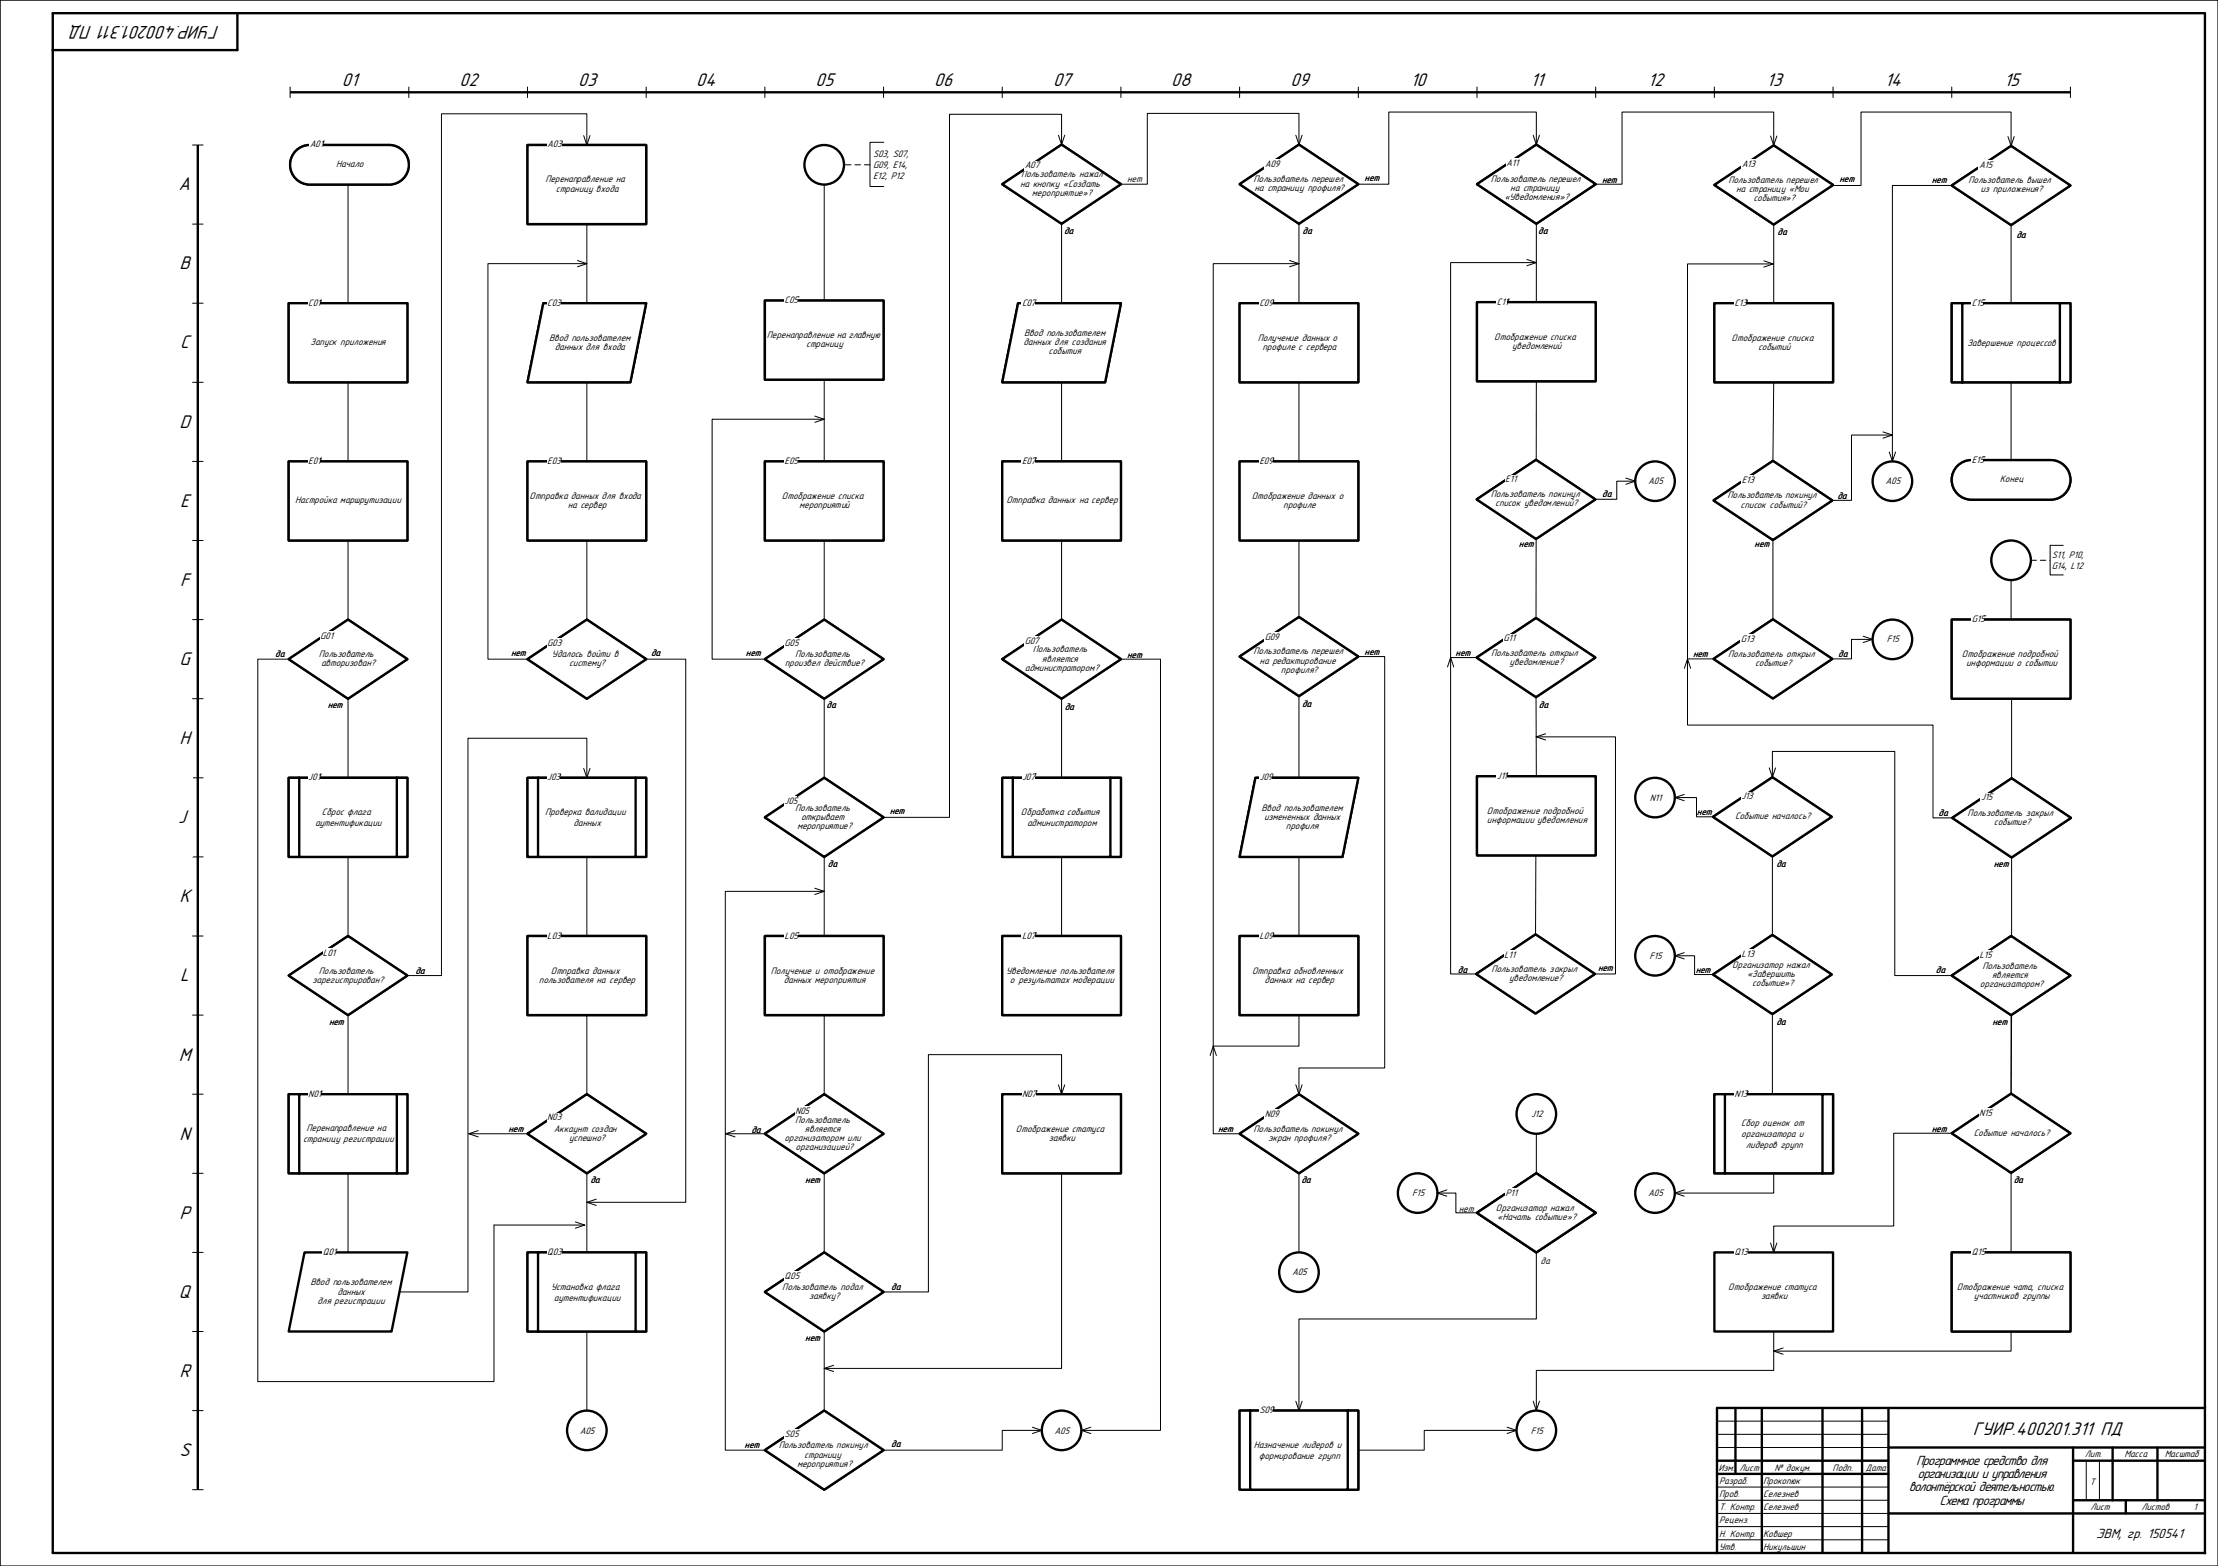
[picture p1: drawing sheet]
<svg xmlns="http://www.w3.org/2000/svg" width="841mm" height="594mm" viewBox="0 0 841 594" stroke-linecap="round" stroke-linejoin="round" font-family="sans-serif">
<defs><g id="words">
<g font-size="7.4">
<text x="83.2" y="9.9" transform="rotate(-180 83.2 9.9)">ГУИР.400201.311 ПД</text>
<text x="129.7" y="32.6">01</text>
<text x="174.2" y="32.6">02</text>
<text x="219.2" y="32.6">03</text>
<text x="264" y="32.6">04</text>
<text x="309.2" y="32.6">05</text>
<text x="354.2" y="32.6">06</text>
<text x="399.3" y="32.6">07</text>
<text x="444" y="32.6">08</text>
<text x="489.3" y="32.6">09</text>
<text x="534.8" y="32.6">10</text>
<text x="580.2" y="32.6">11</text>
<text x="624.8" y="32.6">12</text>
<text x="669.8" y="32.6">13</text>
<text x="714.6" y="32.6">14</text>
<text x="759.8" y="32.6">15</text>
<text x="67.6" y="72.1">A</text>
<text x="68.1" y="102.1">B</text>
<text x="68.3" y="132.2">C</text>
<text x="68.1" y="162.2">D</text>
<text x="68.3" y="192.2">E</text>
<text x="68.3" y="222.2">F</text>
<text x="68.1" y="252.2">G</text>
<text x="68.1" y="282.2">H</text>
<text x="67.6" y="312.2">J</text>
<text x="68.1" y="342.2">K</text>
<text x="68.3" y="372.2">L</text>
<text x="67.9" y="402.2">M</text>
<text x="68.1" y="432.3">N</text>
<text x="68.1" y="462.3">P</text>
<text x="67.9" y="492.3">Q</text>
<text x="68.1" y="522.3">R</text>
<text x="748" y="544.1">ГУИР.400201.311 ПД</text>
<text x="68.1" y="552.3">S</text>
</g>
<g font-size="5.4">
<text x="726.6" y="555.6">Программное средство для</text>
<text x="727" y="560.6">организации и управления</text>
<text x="723.7" y="565.6">волонтёрской деятельностью.</text>
<text x="735.4" y="570.6">Схема программы</text>
<text x="794.8" y="583.2">ЭВМ, гр. 150541</text>
</g>
<g font-size="3.8">
<text x="117.4" y="55.9">А01</text>
<text x="207.5" y="55.9">A03</text>
<text x="331" y="59.6">S03, S07,</text>
<text x="127.4" y="63.4">Начало</text>
<text x="331" y="63.8">G09, E14,</text>
<text x="388.5" y="63.8">A07</text>
<text x="479.5" y="63.3">A09</text>
<text x="571.1" y="62.8">A11</text>
<text x="660.4" y="63.3">A13</text>
<text x="750.3" y="63.7">A15</text>
<text x="206.8" y="69.2">Перенаправление на</text>
<text x="331" y="68">E12, P12</text>
<text x="386.8" y="70.8">на кнопку «Создать</text>
<text x="387.1" y="67.3">Пользователь нажал</text>
<text x="427.4" y="69.1">нет</text>
<text x="475.3" y="69">Пользователь перешел</text>
<text x="517.4" y="68.6">нет</text>
<text x="565.3" y="69">Пользователь перешел</text>
<text x="607.4" y="69.4">нет</text>
<text x="655.3" y="69.3">Пользователь перешел</text>
<text x="697.4" y="69">нет</text>
<text x="732.4" y="69.6">нет</text>
<text x="746.4" y="69.5">Пользователь вышел</text>
<text x="210.7" y="72.7">страницу входа</text>
<text x="391.2" y="74.3">мероприятие»?</text>
<text x="475.7" y="72.5">на страницу профиля?</text>
<text x="570.5" y="76">«Уведомления»?</text>
<text x="572.6" y="72.5">на страницу</text>
<text x="658.2" y="72.8">на страницу «Мои</text>
<text x="664.8" y="76.3">события»?</text>
<text x="750.9" y="73">из приложения?</text>
<text x="403.4" y="88.6">да</text>
<text x="493.9" y="88.6">да</text>
<text x="583.3" y="88.6">да</text>
<text x="674" y="89.1">да</text>
<text x="764.5" y="90.1">да</text>
<text x="116.9" y="115.9">C01</text>
<text x="207.5" y="115.9">С03</text>
<text x="297.5" y="114.9">C05</text>
<text x="387.5" y="115.9">C07</text>
<text x="477.5" y="115.9">С09</text>
<text x="567.6" y="115.5">C11</text>
<text x="657.6" y="115.9">C13</text>
<text x="747.6" y="115.9">C15</text>
<text x="117.8" y="130.9">Запуск приложения</text>
<text x="208.3" y="129.2">Ввод пользователем</text>
<text x="290.8" y="128.2">Перенаправление на главную</text>
<text x="305.6" y="131.7">страницу</text>
<text x="388.1" y="130.9">данных для создания</text>
<text x="388.3" y="127.4">Ввод пользователем</text>
<text x="476.8" y="129.2">Получение данных о</text>
<text x="566.5" y="128.8">Отображение списка</text>
<text x="656.6" y="129.2">Отображение списка</text>
<text x="746" y="131.1">Завершение процессов</text>
<text x="210.3" y="132.7">данных для входа</text>
<text x="397.6" y="134.4">события</text>
<text x="478.6" y="132.7">профиле с сервера</text>
<text x="573.3" y="132.3">уведомлений</text>
<text x="666.6" y="132.7">событий</text>
<text x="116.9" y="175.9">E01</text>
<text x="207.5" y="175.9">E03</text>
<text x="297.5" y="175.9">E05</text>
<text x="387.5" y="175.9">E07</text>
<text x="477.5" y="175.9">E09</text>
<text x="747.6" y="175.4">E15</text>
<text x="570.7" y="182.9">E11</text>
<text x="624.9" y="183.6">A05</text>
<text x="660.4" y="183">E13</text>
<text x="714.9" y="183.6">A05</text>
<text x="758.3" y="182.9">Конец</text>
<text x="112" y="190.9">Настройка маршрутизации</text>
<text x="200.8" y="189.2">Отправка данных для входа</text>
<text x="296.5" y="189.2">Отображение списка</text>
<text x="381.6" y="190.9">Отправка данных на сервер</text>
<text x="474.6" y="189.2">Отображение данных о</text>
<text x="565.2" y="188.6">Пользователь покинул</text>
<text x="607.5" y="188.6">да</text>
<text x="655" y="189">Пользователь покинул</text>
<text x="696.7" y="189.3">да</text>
<text x="215.3" y="192.7">на сервер</text>
<text x="303" y="192.7">мероприятий</text>
<text x="486.5" y="192.7">профиле</text>
<text x="566.9" y="192.1">список уведомлений?</text>
<text x="659.9" y="192.5">список событий?</text>
<text x="575.9" y="207.4">нет</text>
<text x="665.2" y="207.6">нет</text>
<text x="777.9" y="211.5">S11, P10,</text>
<text x="777.9" y="215.7">G14, L12</text>
<text x="747.6" y="236">G15</text>
<text x="121.4" y="242.4">G01</text>
<text x="207.5" y="244.9">G03</text>
<text x="297.5" y="244.9">G05</text>
<text x="388.5" y="244.2">G07</text>
<text x="479.5" y="242.6">G09</text>
<text x="570.1" y="243.2">G11</text>
<text x="660.1" y="243.4">G13</text>
<text x="715.4" y="243.6">F15</text>
<text x="104.4" y="249.1">да</text>
<text x="120.9" y="249.2">Пользователь</text>
<text x="193.8" y="248.6">нет</text>
<text x="209.3" y="249.2">Удалось войти в</text>
<text x="246.9" y="248.6">да</text>
<text x="282.8" y="248.6">нет</text>
<text x="301.5" y="249.2">Пользователь</text>
<text x="391.5" y="247.5">Пользователь</text>
<text x="395.1" y="251">является</text>
<text x="427.4" y="249.5">нет</text>
<text x="475.3" y="248.2">Пользователь перешел</text>
<text x="477.6" y="251.7">на редактирование</text>
<text x="517.4" y="248.3">нет</text>
<text x="551.9" y="248.9">нет</text>
<text x="565.4" y="248.6">Пользователь открыл</text>
<text x="641.9" y="249.1">нет</text>
<text x="655.2" y="249.1">Пользователь открыл</text>
<text x="697" y="249.1">да</text>
<text x="743.8" y="249.2">Отображение подробной</text>
<text x="121.8" y="252.7">авторизован?</text>
<text x="215.7" y="252.7">систему?</text>
<text x="297.6" y="252.7">произвел действие?</text>
<text x="388.6" y="254.5">администратором?</text>
<text x="485.7" y="255.2">профиля?</text>
<text x="572.4" y="252.1">уведомление?</text>
<text x="665.4" y="252.6">событие?</text>
<text x="745.5" y="252.7">информации о событии</text>
<text x="124.2" y="268.7">нет</text>
<text x="313.4" y="268.7">да</text>
<text x="403.7" y="269.1">да</text>
<text x="493.7" y="268.1">да</text>
<text x="583.5" y="268.7">да</text>
<text x="116.9" y="296">J01</text>
<text x="207.5" y="296">J03</text>
<text x="387.5" y="296">J07</text>
<text x="477.5" y="296">J09</text>
<text x="567.6" y="295.4">J11</text>
<text x="297.5" y="304.9">J05</text>
<text x="625.5" y="303.7">N11</text>
<text x="660.3" y="303.2">J13</text>
<text x="751.1" y="303.6">J15</text>
<text x="122.1" y="309.1">Сброс флага</text>
<text x="206.7" y="309.1">Проверка валидации</text>
<text x="301.5" y="307.5">Пользователь</text>
<text x="303.7" y="311">открывает</text>
<text x="337.3" y="308.7">нет</text>
<text x="387.1" y="309.1">Обработка события</text>
<text x="478.3" y="307.5">Ввод пользователем</text>
<text x="479.3" y="311">измененных данных</text>
<text x="563.8" y="308.7">Отображение подробной</text>
<text x="643.4" y="309.2">нет</text>
<text x="657.8" y="310.8">Событие началось?</text>
<text x="735" y="309.4">да</text>
<text x="746" y="309.4">Пользователь закрыл</text>
<text x="119.4" y="313.3">аутентификации</text>
<text x="217.4" y="313.3">данных</text>
<text x="302.2" y="314.5">мероприятие?</text>
<text x="389.4" y="313.3">администратором</text>
<text x="487.6" y="314.5">профиля</text>
<text x="563.8" y="312.2">информации уведомления</text>
<text x="756" y="312.9">событие?</text>
<text x="313.9" y="328.7">да</text>
<text x="673.5" y="328.7">да</text>
<text x="755.9" y="328.7">нет</text>
<text x="207.5" y="356">L03</text>
<text x="297.5" y="356">L05</text>
<text x="387.5" y="356">L07</text>
<text x="477.5" y="356">L09</text>
<text x="122.4" y="362.4">L01</text>
<text x="570.3" y="363.2">L11</text>
<text x="625.4" y="363.7">F15</text>
<text x="660.3" y="362.9">L13</text>
<text x="750.5" y="363.4">L15</text>
<text x="120.9" y="369.3">Пользователь</text>
<text x="157.5" y="369.4">да</text>
<text x="208.8" y="369.3">Отправка данных</text>
<text x="292.3" y="369.3">Получение и отображение</text>
<text x="381.5" y="369.3">Уведомление пользователя</text>
<text x="474.7" y="369.3">Отправка обновленных</text>
<text x="552.7" y="369">да</text>
<text x="565.5" y="368.7">Пользователь закрыл</text>
<text x="605.9" y="368.3">нет</text>
<text x="642.9" y="369.2">нет</text>
<text x="656.7" y="367.1">Организатор нажал</text>
<text x="662.5" y="370.6">«Завершить</text>
<text x="734" y="369.2">да</text>
<text x="751.6" y="367.5">Пользователь</text>
<text x="755.2" y="371">является</text>
<text x="118.5" y="372.8">зарегистрирован?</text>
<text x="204.3" y="372.8">пользователя на сервер</text>
<text x="297.2" y="372.8">данных мероприятия</text>
<text x="382.9" y="372.8">о результатах модерации</text>
<text x="479.5" y="372.8">данных на сервер</text>
<text x="572.2" y="372.2">уведомление?</text>
<text x="664.3" y="374.1">событие»?</text>
<text x="750.7" y="374.5">организатором?</text>
<text x="124.7" y="388.7">нет</text>
<text x="673.5" y="388.7">да</text>
<text x="755.4" y="388.7">нет</text>
<text x="116.9" y="416">N01</text>
<text x="387.5" y="416">N07</text>
<text x="657.6" y="416">N13</text>
<text x="207.5" y="424.9">N03</text>
<text x="301.5" y="422.4">N05</text>
<text x="301.5" y="425.8">Пользователь</text>
<text x="479.5" y="423.7">N09</text>
<text x="580.5" y="423.7">J12</text>
<text x="750.4" y="423.2">N15</text>
<text x="116.2" y="429.1">Перенаправление на</text>
<text x="192.8" y="429.2">нет</text>
<text x="209.9" y="429.3">Аккаунт создан</text>
<text x="284.9" y="429.6">да</text>
<text x="305" y="429.3">является</text>
<text x="385.2" y="429.3">Отображение статуса</text>
<text x="461.9" y="429.5">нет</text>
<text x="475.3" y="429.3">Пользователь покинул</text>
<text x="660.1" y="427">Сбор оценок от</text>
<text x="660.2" y="431.2">организатора и</text>
<text x="732.4" y="429.2">нет</text>
<text x="748.3" y="430.8">Событие началось?</text>
<text x="114.9" y="433.3">страницу регистрации</text>
<text x="215.7" y="432.8">успешно?</text>
<text x="297.5" y="432.8">организатором или</text>
<text x="301.6" y="436.3">организацией?</text>
<text x="397.6" y="432.8">заявки</text>
<text x="480.8" y="432.8">экран профиля?</text>
<text x="661.9" y="435.4">лидеров групп</text>
<text x="223.9" y="448.7">да</text>
<text x="305.3" y="448.7">нет</text>
<text x="493.4" y="448.7">да</text>
<text x="763.5" y="448.7">да</text>
<text x="535.4" y="453.7">F15</text>
<text x="570.8" y="453.5">P11</text>
<text x="624.9" y="453.7">A05</text>
<text x="553.1" y="459.7">нет</text>
<text x="567.2" y="459.3">Организатор нажал</text>
<text x="567.7" y="462.8">«Начать событие»?</text>
<text x="122.4" y="476">Q01</text>
<text x="207.5" y="476">Q03</text>
<text x="584.1" y="479.4">да</text>
<text x="657.6" y="476">Q13</text>
<text x="747.6" y="476">Q15</text>
<text x="297.5" y="485">Q05</text>
<text x="489.9" y="483.7">A05</text>
<text x="117.7" y="487.5">Ввод пользователем</text>
<text x="127.9" y="491">данных</text>
<text x="208.9" y="489.1">Установка флага</text>
<text x="296.6" y="489.3">Пользователь подал</text>
<text x="337.9" y="489.2">да</text>
<text x="655.2" y="489.3">Отображение статуса</text>
<text x="741.9" y="489.3">Отображение чата, списка</text>
<text x="120.4" y="494.6">для регистрации</text>
<text x="210" y="493.3">аутентификации</text>
<text x="306.8" y="492.8">заявку?</text>
<text x="667.7" y="492.8">заявки</text>
<text x="748.3" y="492.8">участников группы</text>
<text x="305.3" y="508.7">нет</text>
<text x="477.5" y="536.1">S09</text>
<text x="219.8" y="543.7">A05</text>
<text x="297.5" y="545">S05</text>
<text x="399.9" y="543.7">A05</text>
<text x="580.4" y="543.7">F15</text>
<text x="282.3" y="549.3">нет</text>
<text x="295.2" y="549.3">Пользователь покинул</text>
<text x="337.9" y="548.7">да</text>
<text x="475.4" y="549.2">Назначение лидеров и</text>
<text x="302.2" y="556.3">мероприятия?</text>
<text x="304.9" y="552.8">страницу</text>
<text x="477.3" y="553.3">формирование групп</text>
<text x="651.6" y="557.8">Изм.</text>
<text x="659.6" y="557.8">Лист</text>
<text x="672.9" y="557.8">№ докум.</text>
<text x="694.8" y="557.8">Подп.</text>
<text x="707.4" y="557.8">Дата</text>
<text x="790.5" y="552.7">Лит.</text>
<text x="805.5" y="552.7">Масса</text>
<text x="820.8" y="552.7">Масштаб</text>
<text x="651.9" y="562.8">Разраб.</text>
<text x="668.5" y="562.8">Прокопюк</text>
<text x="792.4" y="563.1">Т</text>
<text x="651.9" y="567.8">Пров.</text>
<text x="668.5" y="567.8">Селезнев</text>
<text x="651.9" y="572.8">Т. Контр.</text>
<text x="668.5" y="572.8">Селезнев</text>
<text x="792.6" y="572.8">Лист</text>
<text x="811.9" y="572.8">Листов</text>
<text x="831.6" y="572.8">1</text>
<text x="651.9" y="577.8">Реценз.</text>
<text x="651.9" y="582.8">Н. Контр.</text>
<text x="651.9" y="587.8">Утв.</text>
<text x="668.5" y="582.8">Ковшер</text>
<text x="668.5" y="587.8">Никульшин</text>
</g>
</g></defs>
<path d="M0 594v-594h841v594" fill="none" stroke="#000" stroke-width=".38"/>
<g fill="#fff">
<path d="M65 175h10v30h-10z" fill-rule="evenodd"/>
<path d="M65 535h10v30h-10z" fill-rule="evenodd"/>
<path d="M65 415h10v30h-10z" fill-rule="evenodd"/>
<path d="M65 445h10v30h-10z" fill-rule="evenodd"/>
<path d="M65 475h10v30h-10z" fill-rule="evenodd"/>
<path d="M65 505h10v30h-10z" fill-rule="evenodd"/>
<path d="M65 55h9.5v30h-9.5z" fill-rule="evenodd"/>
<path d="M65 85h10v30h-10z" fill-rule="evenodd"/>
<path d="M65 115h10v30h-10z" fill-rule="evenodd"/>
<path d="M65 145h10v30h-10z" fill-rule="evenodd"/>
<path d="M65 265h10v30h-10z" fill-rule="evenodd"/>
<path d="M65 355h10v30h-10z" fill-rule="evenodd"/>
<path d="M65 325h10v30h-10z" fill-rule="evenodd"/>
<path d="M65 385h10v30h-10z" fill-rule="evenodd"/>
<path d="M65 205h10v30h-10z" fill-rule="evenodd"/>
<path d="M65 235h10v30h-10z" fill-rule="evenodd"/>
<path d="M740 26h45v9h-45z" fill-rule="evenodd"/>
<path d="M605 26h45v9h-45z" fill-rule="evenodd"/>
<path d="M650 26h45v9h-45z" fill-rule="evenodd"/>
<path d="M695 26h45v9h-45z" fill-rule="evenodd"/>
<path d="M560 26h45v9h-45z" fill-rule="evenodd"/>
<path d="M515 26h45v9h-45z" fill-rule="evenodd"/>
<path d="M335 26h45v9h-45z" fill-rule="evenodd"/>
<path d="M380 26h45v9h-45z" fill-rule="evenodd"/>
<path d="M425 26h45v9h-45z" fill-rule="evenodd"/>
<path d="M470 26h45v9h-45z" fill-rule="evenodd"/>
<path d="M155 26h45v9h-45z" fill-rule="evenodd"/>
<path d="M200 26h45v9h-45z" fill-rule="evenodd"/>
<path d="M245 26h45v9h-45z" fill-rule="evenodd"/>
<path d="M290 26h45v9h-45z" fill-rule="evenodd"/>
<path d="M110 26h45v9h-45z" fill-rule="evenodd"/>
</g>
<g fill="none" stroke="#000" stroke-width=".9">
<path d="M20 5h816v584h-816zM90 5v14h-70M658 534v25M668 534v55M691 534v55M706 534v55M716 534v55M836 534h-185v55M651 559h65M651 554h65M716 549h120M786 549v40"/>
<path d="M786 554h50M801 549v20M818 549v20M716 574h120M786 569h50M806 569v5"/>
</g>
<g fill="none" stroke="#000" stroke-width=".38">
<path d="M110 33v4M155 33v4M200 33v4M245 33v4M290 33v4M335 33v4M380 33v4M425 33v4M470 33v4M515 33v4M560 33v4M605 33v4"/>
<path d="M650 33v4M695 33v4M740 33v4M785 33v4M73 55h4M132 70v45M73 85h4M222.5 85v30M73 115h4M73 145h4M222.5 145v30M73 175h4"/>
<path d="M132 205v30M222.5 205v30M73 235h4M73 265h4M132 265v30M73 295h4M73 325h4M132 325v30M73 355h4M73 415h4M73 445h4M73 475h4"/>
<path d="M73 505h4M73 535h4M651 539h65M651 544h65M651 549h65M791 554v15M796 554v15M73 565h4M651 564h65M651 569h65M651 574h65M651 579h65"/>
<path d="M0 594v-594h841v594M651 584h65"/>
</g>
<path d="M110 35h675M75 55v510" fill="none" stroke="#000" stroke-width=".9" stroke-linecap="butt"/>
<path d="M109.5 115h45v30h-45z" fill-rule="evenodd" fill="#fff"/>
<path d="M109.5 115h45v30h-45z" fill="none" stroke="#000" stroke-width=".9"/>
<g fill="#fff">
<path d="M116.9 113.2h4.5v3.6h-4.5z" fill-rule="evenodd"/>
<path d="M109.5 115h45v30h-45z" fill-rule="evenodd"/>
</g>
<path d="M109.5 115h45v30h-45z" fill="none" stroke="#000" stroke-width=".9"/>
<g fill="#fff">
<path d="M116.9 113.2h4.5v3.6h-4.5z" fill-rule="evenodd"/>
<path d="M111.8 57.6a7.5 7.5 0 0 1 5.7-2.6h30a7.5 7.5 0 0 1 7.5 7.5 7.5 7.5 0 0 1-7.5 7.5h-30a7.5 7.5 0 0 1-6.8-4.4 7.5 7.5 0 0 1 1.1-8z" fill-rule="evenodd"/>
</g>
<path d="M111.8 57.6a7.5 7.5 0 0 1 5.7-2.6h30a7.5 7.5 0 0 1 7.5 7.5 7.5 7.5 0 0 1-7.5 7.5h-30a7.5 7.5 0 0 1-6.8-4.4 7.5 7.5 0 0 1 1.1-8z" fill="none" stroke="#000" stroke-width=".9"/>
<g fill="#fff">
<path d="M117.4 53.2h5v3.6h-5z" fill-rule="evenodd"/>
<path d="M111.8 57.6a7.5 7.5 0 0 1 5.7-2.6h30a7.5 7.5 0 0 1 7.5 7.5 7.5 7.5 0 0 1-7.5 7.5h-30a7.5 7.5 0 0 1-6.8-4.4 7.5 7.5 0 0 1 1.1-8z" fill-rule="evenodd"/>
</g>
<path d="M111.8 57.6a7.5 7.5 0 0 1 5.7-2.6h30a7.5 7.5 0 0 1 7.5 7.5 7.5 7.5 0 0 1-7.5 7.5h-30a7.5 7.5 0 0 1-6.8-4.4 7.5 7.5 0 0 1 1.1-8z" fill="none" stroke="#000" stroke-width=".9"/>
<g fill="#fff">
<path d="M117.4 53.2h5v3.6h-5z" fill-rule="evenodd"/>
<path d="M109.5 250l22.5-15 22.5 15-22.5 15z" fill-rule="evenodd"/>
</g>
<path d="M109.5 250l22.5-15 22.5 15-22.5 15z" fill="none" stroke="#000" stroke-width=".9"/>
<g fill="#fff">
<path d="M121.4 239.6h4.8v3.6h-4.8z" fill-rule="evenodd"/>
<path d="M109.5 250l22.5-15 22.5 15-22.5 15z" fill-rule="evenodd"/>
</g>
<path d="M109.5 250l22.5-15 22.5 15-22.5 15z" fill="none" stroke="#000" stroke-width=".9"/>
<path d="M121.4 239.6h4.8v3.6h-4.8z" fill-rule="evenodd" fill="#fff"/>
<path d="M132 385v30M132 445v30" fill="none" stroke="#000" stroke-width=".38"/>
<path d="M290 114h45v30h-45z" fill-rule="evenodd" fill="#fff"/>
<path d="M290 114h45v30h-45z" fill="none" stroke="#000" stroke-width=".9"/>
<g fill="#fff">
<path d="M297.4 112.2h5v3.5h-5z" fill-rule="evenodd"/>
<path d="M290 114h45v30h-45z" fill-rule="evenodd"/>
</g>
<path d="M290 114h45v30h-45z" fill="none" stroke="#000" stroke-width=".9"/>
<path d="M297.4 112.2h5v3.5h-5z" fill-rule="evenodd" fill="#fff"/>
<path d="M312.5 144v31" fill="none" stroke="#000" stroke-width=".38"/>
<path d="M200 55h45v30h-45z" fill-rule="evenodd" fill="#fff"/>
<path d="M200 55h45v30h-45z" fill="none" stroke="#000" stroke-width=".9"/>
<g fill="#fff">
<path d="M207.4 53.2h5.5v3.6h-5.5z" fill-rule="evenodd"/>
<path d="M200 55h45v30h-45z" fill-rule="evenodd"/>
</g>
<path d="M200 55h45v30h-45z" fill="none" stroke="#000" stroke-width=".9"/>
<g fill="#fff">
<path d="M207.4 53.2h5.5v3.6h-5.5z" fill-rule="evenodd"/>
<path d="M109.5 295h45v30h-45z" fill-rule="evenodd"/>
</g>
<path d="M109.5 295h45v30h-45zM113.5 295v30M150.5 295v30" fill="none" stroke="#000" stroke-width=".9"/>
<g fill="#fff">
<path d="M116.9 293.2h4.3v3.5h-4.3z" fill-rule="evenodd"/>
<path d="M109.5 295h45v30h-45z" fill-rule="evenodd"/>
</g>
<path d="M109.5 295h45v30h-45zM113.5 295v30M150.5 295v30" fill="none" stroke="#000" stroke-width=".9"/>
<g fill="#fff">
<path d="M116.9 293.2h4.3v3.5h-4.3z" fill-rule="evenodd"/>
<path d="M109.5 370l22.5-15 22.5 15-22.5 15z" fill-rule="evenodd"/>
</g>
<path d="M109.5 370l22.5-15 22.5 15-22.5 15z" fill="none" stroke="#000" stroke-width=".9"/>
<g fill="#fff">
<path d="M122.4 359.6h4.6v3.6h-4.6z" fill-rule="evenodd"/>
<path d="M109.5 370l22.5-15 22.5 15-22.5 15z" fill-rule="evenodd"/>
</g>
<path d="M109.5 370l22.5-15 22.5 15-22.5 15z" fill="none" stroke="#000" stroke-width=".9"/>
<g fill="#fff">
<path d="M122.4 359.6h4.6v3.6h-4.6z" fill-rule="evenodd"/>
<path d="M109.5 415h45v30h-45z" fill-rule="evenodd"/>
</g>
<path d="M109.5 415h45v30h-45zM113.5 415v30M150.5 415v30" fill="none" stroke="#000" stroke-width=".9"/>
<g fill="#fff">
<path d="M116.9 413.2h4.8v3.6h-4.8z" fill-rule="evenodd"/>
<path d="M109.5 415h45v30h-45z" fill-rule="evenodd"/>
</g>
<path d="M109.5 415h45v30h-45zM113.5 415v30M150.5 415v30" fill="none" stroke="#000" stroke-width=".9"/>
<g fill="#fff">
<path d="M116.9 413.2h4.8v3.6h-4.8z" fill-rule="evenodd"/>
<path d="M115.5 475h39l-6 30h-39z" fill-rule="evenodd"/>
</g>
<path d="M115.5 475h39l-6 30h-39z" fill="none" stroke="#000" stroke-width=".9"/>
<path d="M221.3 51.4l1.2 3.6 1.2-3.6M222.5 55v-11.8h-55.1v326.8h-12.9" fill="none" stroke="#000" stroke-width=".38"/>
<path d="M206 115h39l-6 30h-39z" fill-rule="evenodd" fill="#fff"/>
<path d="M206 115h39l-6 30h-39z" fill="none" stroke="#000" stroke-width=".9"/>
<path d="M200 175h45v30h-45z" fill-rule="evenodd" fill="#fff"/>
<path d="M200 175h45v30h-45z" fill="none" stroke="#000" stroke-width=".9"/>
<g fill="#fff">
<path d="M207.4 173.2h5v3.5h-5z" fill-rule="evenodd"/>
<path d="M200 175h45v30h-45z" fill-rule="evenodd"/>
</g>
<path d="M200 175h45v30h-45z" fill="none" stroke="#000" stroke-width=".9"/>
<g fill="#fff">
<path d="M207.4 173.2h5v3.5h-5z" fill-rule="evenodd"/>
<path d="M200 250l22.5-15 22.5 15-22.5 15z" fill-rule="evenodd"/>
</g>
<path d="M200 250l22.5-15 22.5 15-22.5 15z" fill="none" stroke="#000" stroke-width=".9"/>
<g fill="#fff">
<path d="M207.4 242.1h5.3v3.6h-5.3z" fill-rule="evenodd"/>
<path d="M200 250l22.5-15 22.5 15-22.5 15z" fill-rule="evenodd"/>
</g>
<path d="M200 250l22.5-15 22.5 15-22.5 15z" fill="none" stroke="#000" stroke-width=".9"/>
<path d="M207.4 242.1h5.3v3.6h-5.3z" fill-rule="evenodd" fill="#fff"/>
<path d="M218.9 98.8l3.6 1.2-3.6 1.2M222.5 100h-37.5v150h15" fill="none" stroke="#000" stroke-width=".38"/>
<path d="M109.5 175h45v30h-45z" fill-rule="evenodd" fill="#fff"/>
<path d="M109.5 175h45v30h-45z" fill="none" stroke="#000" stroke-width=".9"/>
<g fill="#fff">
<path d="M116.9 173.2h4.5v3.5h-4.5z" fill-rule="evenodd"/>
<path d="M109.5 175h45v30h-45z" fill-rule="evenodd"/>
</g>
<path d="M109.5 175h45v30h-45z" fill="none" stroke="#000" stroke-width=".9"/>
<path d="M116.9 173.2h4.5v3.5h-4.5z" fill-rule="evenodd" fill="#fff"/>
<path d="M132 145v30" fill="none" stroke="#000" stroke-width=".38"/>
<path d="M200 295h45v30h-45z" fill-rule="evenodd" fill="#fff"/>
<path d="M200 295h45v30h-45zM204 295v30M241 295v30" fill="none" stroke="#000" stroke-width=".9"/>
<g fill="#fff">
<path d="M207.4 293.2h4.8v3.5h-4.8z" fill-rule="evenodd"/>
<path d="M200 295h45v30h-45z" fill-rule="evenodd"/>
</g>
<path d="M200 295h45v30h-45zM204 295v30M241 295v30" fill="none" stroke="#000" stroke-width=".9"/>
<g fill="#fff">
<path d="M207.4 293.2h4.8v3.5h-4.8z" fill-rule="evenodd"/>
<path d="M200 355h45v30h-45z" fill-rule="evenodd"/>
</g>
<path d="M200 355h45v30h-45z" fill="none" stroke="#000" stroke-width=".9"/>
<g fill="#fff">
<path d="M207.4 353.2h5v3.6h-5z" fill-rule="evenodd"/>
<path d="M200 355h45v30h-45z" fill-rule="evenodd"/>
</g>
<path d="M200 355h45v30h-45z" fill="none" stroke="#000" stroke-width=".9"/>
<path d="M207.4 353.2h5v3.6h-5z" fill-rule="evenodd" fill="#fff"/>
<path d="M222.5 325v30" fill="none" stroke="#000" stroke-width=".38"/>
<path d="M200 430l22.5-15 22.5 15-22.5 15z" fill-rule="evenodd" fill="#fff"/>
<path d="M200 430l22.5-15 22.5 15-22.5 15z" fill="none" stroke="#000" stroke-width=".9"/>
<g fill="#fff">
<path d="M207.4 422.1h5.3v3.6h-5.3z" fill-rule="evenodd"/>
<path d="M200 430l22.5-15 22.5 15-22.5 15z" fill-rule="evenodd"/>
</g>
<path d="M200 430l22.5-15 22.5 15-22.5 15z" fill="none" stroke="#000" stroke-width=".9"/>
<path d="M207.4 422.1h5.3v3.6h-5.3z" fill-rule="evenodd" fill="#fff"/>
<path d="M222.5 385v30" fill="none" stroke="#000" stroke-width=".38"/>
<path d="M200 475h45v30h-45z" fill-rule="evenodd" fill="#fff"/>
<path d="M200 475h45v30h-45zM204 475v30M241 475v30" fill="none" stroke="#000" stroke-width=".9"/>
<g fill="#fff">
<path d="M207.4 473.2h5.5v3.6h-5.5z" fill-rule="evenodd"/>
<path d="M200 475h45v30h-45z" fill-rule="evenodd"/>
</g>
<path d="M200 475h45v30h-45zM204 475v30M241 475v30" fill="none" stroke="#000" stroke-width=".9"/>
<path d="M207.4 473.2h5.5v3.6h-5.5z" fill-rule="evenodd" fill="#fff"/>
<path d="M109.5 250h-11.8v274h89.6v-59.4h34.4M73 385h4M177.7 430h22.3M181.3 428.8l-3.6 1.2 3.6 1.2M222.5 445v30M218.2 463.4l3.5 1.2-3.5 1.2" fill="none" stroke="#000" stroke-width=".38"/>
<path d="M65 295h8v30h-8z" fill-rule="evenodd" fill="#fff"/>
<path d="M245 250h15v206h-37.5M226.1 454.8l-3.6 1.2 3.6 1.2" fill="none" stroke="#000" stroke-width=".38"/>
<path d="M290 175h45v30h-45z" fill-rule="evenodd" fill="#fff"/>
<path d="M290 175h45v30h-45z" fill="none" stroke="#000" stroke-width=".9"/>
<g fill="#fff">
<path d="M297.4 173.2h5v3.5h-5z" fill-rule="evenodd"/>
<path d="M290 175h45v30h-45z" fill-rule="evenodd"/>
</g>
<path d="M290 175h45v30h-45z" fill="none" stroke="#000" stroke-width=".9"/>
<g fill="#fff">
<path d="M297.4 173.2h5v3.5h-5z" fill-rule="evenodd"/>
<path d="M290 250l22.5-15 22.5 15-22.5 15z" fill-rule="evenodd"/>
</g>
<path d="M290 250l22.5-15 22.5 15-22.5 15z" fill="none" stroke="#000" stroke-width=".9"/>
<g fill="#fff">
<path d="M297.4 242.1h5.3v3.6h-5.3z" fill-rule="evenodd"/>
<path d="M290 250l22.5-15 22.5 15-22.5 15z" fill-rule="evenodd"/>
</g>
<path d="M290 250l22.5-15 22.5 15-22.5 15z" fill="none" stroke="#000" stroke-width=".9"/>
<g fill="#fff">
<path d="M297.4 242.1h5.3v3.6h-5.3z" fill-rule="evenodd"/>
<path d="M290 310l22.5-15 22.5 15-22.5 15z" fill-rule="evenodd"/>
</g>
<path d="M290 310l22.5-15 22.5 15-22.5 15z" fill="none" stroke="#000" stroke-width=".9"/>
<g fill="#fff">
<path d="M297.4 302.1h4.8v3.6h-4.8z" fill-rule="evenodd"/>
<path d="M290 310l22.5-15 22.5 15-22.5 15z" fill-rule="evenodd"/>
</g>
<path d="M290 310l22.5-15 22.5 15-22.5 15z" fill="none" stroke="#000" stroke-width=".9"/>
<path d="M297.4 302.1h4.8v3.6h-4.8z" fill-rule="evenodd" fill="#fff"/>
<path d="M312.5 265v30M312.5 325v30" fill="none" stroke="#000" stroke-width=".38"/>
<path d="M290 355h45v30h-45z" fill-rule="evenodd" fill="#fff"/>
<path d="M290 355h45v30h-45z" fill="none" stroke="#000" stroke-width=".9"/>
<g fill="#fff">
<path d="M297.4 353.2h5v3.6h-5z" fill-rule="evenodd"/>
<path d="M290 355h45v30h-45z" fill-rule="evenodd"/>
</g>
<path d="M290 355h45v30h-45z" fill="none" stroke="#000" stroke-width=".9"/>
<path d="M297.4 353.2h5v3.6h-5z" fill-rule="evenodd" fill="#fff"/>
<path d="M401.3 51.3l1.2 3.6 1.2-3.6M402.5 54.9v-11.6h-42.5v266.7h-25M308.9 157.8l3.6 1.2-3.6 1.2M312.5 159h-42.5v91h20" fill="none" stroke="#000" stroke-width=".38"/>
<path d="M380 69.9l22.5-15 22.5 15-22.5 15z" fill-rule="evenodd" fill="#fff"/>
<path d="M380 69.9l22.5-15 22.5 15-22.5 15z" fill="none" stroke="#000" stroke-width=".9"/>
<g fill="#fff">
<path d="M388.4 61.1h5.5v3.6h-5.5z" fill-rule="evenodd"/>
<path d="M380 69.9l22.5-15 22.5 15-22.5 15z" fill-rule="evenodd"/>
</g>
<path d="M380 69.9l22.5-15 22.5 15-22.5 15z" fill="none" stroke="#000" stroke-width=".9"/>
<g fill="#fff">
<path d="M388.4 61.1h5.5v3.6h-5.5z" fill-rule="evenodd"/>
<path d="M290 430l22.5-15 22.5 15-22.5 15z" fill-rule="evenodd"/>
</g>
<path d="M290 430l22.5-15 22.5 15-22.5 15z" fill="none" stroke="#000" stroke-width=".9"/>
<g fill="#fff">
<path d="M301.4 419.6h5.3v3.6h-5.3z" fill-rule="evenodd"/>
<path d="M290 430l22.5-15 22.5 15-22.5 15z" fill-rule="evenodd"/>
</g>
<path d="M290 430l22.5-15 22.5 15-22.5 15z" fill="none" stroke="#000" stroke-width=".9"/>
<g fill="#fff">
<path d="M301.4 419.6h5.3v3.6h-5.3z" fill-rule="evenodd"/>
<path d="M386 115h39l-6 30h-39z" fill-rule="evenodd"/>
</g>
<path d="M386 115h39l-6 30h-39z" fill="none" stroke="#000" stroke-width=".9"/>
<path d="M402.5 84.9v30.1" fill="none" stroke="#000" stroke-width=".38"/>
<circle cx="312.5" cy="62.5" r="7.5" fill="#fff"/>
<circle cx="312.5" cy="62.5" r="7.5" fill="none" stroke="#000" stroke-width=".9"/>
<path d="M312.5 70v44M222.5 505v30" fill="none" stroke="#000" stroke-width=".38"/>
<circle cx="222.5" cy="542.5" r="7.5" fill="#fff"/>
<circle cx="222.5" cy="542.5" r="7.5" fill="none" stroke="#000" stroke-width=".9"/>
<path d="M380 175h45v30h-45z" fill-rule="evenodd" fill="#fff"/>
<path d="M380 175h45v30h-45z" fill="none" stroke="#000" stroke-width=".9"/>
<g fill="#fff">
<path d="M387.4 173.2h5v3.5h-5z" fill-rule="evenodd"/>
<path d="M380 175h45v30h-45z" fill-rule="evenodd"/>
</g>
<path d="M380 175h45v30h-45z" fill="none" stroke="#000" stroke-width=".9"/>
<g fill="#fff">
<path d="M387.4 173.2h5v3.5h-5z" fill-rule="evenodd"/>
<path d="M380 250l22.5-15 22.5 15-22.5 15z" fill-rule="evenodd"/>
</g>
<path d="M380 250l22.5-15 22.5 15-22.5 15z" fill="none" stroke="#000" stroke-width=".9"/>
<g fill="#fff">
<path d="M388.4 241.4h5.3v3.6h-5.3z" fill-rule="evenodd"/>
<path d="M380 250l22.5-15 22.5 15-22.5 15z" fill-rule="evenodd"/>
</g>
<path d="M380 250l22.5-15 22.5 15-22.5 15z" fill="none" stroke="#000" stroke-width=".9"/>
<path d="M388.4 241.4h5.3v3.6h-5.3z" fill-rule="evenodd" fill="#fff"/>
<path d="M402.5 145v30" fill="none" stroke="#000" stroke-width=".38"/>
<path d="M380 355h45v30h-45z" fill-rule="evenodd" fill="#fff"/>
<path d="M380 355h45v30h-45z" fill="none" stroke="#000" stroke-width=".9"/>
<g fill="#fff">
<path d="M387.4 353.2h5v3.6h-5z" fill-rule="evenodd"/>
<path d="M380 355h45v30h-45z" fill-rule="evenodd"/>
</g>
<path d="M380 355h45v30h-45z" fill="none" stroke="#000" stroke-width=".9"/>
<path d="M387.4 353.2h5v3.6h-5z" fill-rule="evenodd" fill="#fff"/>
<path d="M402.5 205v30M425 250h15v292.5h-30M402.5 265v30M402.5 325v30M413.6 541.3l-3.6 1.2 3.6 1.2" fill="none" stroke="#000" stroke-width=".38"/>
<path d="M470 69.9l22.5-15 22.5 15-22.5 15z" fill-rule="evenodd" fill="#fff"/>
<path d="M470 69.9l22.5-15 22.5 15-22.5 15z" fill="none" stroke="#000" stroke-width=".9"/>
<g fill="#fff">
<path d="M479.4 60.6h5.5v3.6h-5.5z" fill-rule="evenodd"/>
<path d="M470 69.9l22.5-15 22.5 15-22.5 15z" fill-rule="evenodd"/>
</g>
<path d="M470 69.9l22.5-15 22.5 15-22.5 15z" fill="none" stroke="#000" stroke-width=".9"/>
<g fill="#fff">
<path d="M479.4 60.6h5.5v3.6h-5.5z" fill-rule="evenodd"/>
<path d="M470 115h45v30h-45z" fill-rule="evenodd"/>
</g>
<path d="M470 115h45v30h-45z" fill="none" stroke="#000" stroke-width=".9"/>
<g fill="#fff">
<path d="M477.4 113.2h5v3.6h-5z" fill-rule="evenodd"/>
<path d="M470 115h45v30h-45z" fill-rule="evenodd"/>
</g>
<path d="M470 115h45v30h-45z" fill="none" stroke="#000" stroke-width=".9"/>
<g fill="#fff">
<path d="M477.4 113.2h5v3.6h-5z" fill-rule="evenodd"/>
<path d="M380 295h45v30h-45z" fill-rule="evenodd"/>
</g>
<path d="M380 295h45v30h-45zM384 295v30M421 295v30" fill="none" stroke="#000" stroke-width=".9"/>
<g fill="#fff">
<path d="M387.4 293.2h4.8v3.5h-4.8z" fill-rule="evenodd"/>
<path d="M380 295h45v30h-45z" fill-rule="evenodd"/>
</g>
<path d="M380 295h45v30h-45zM384 295v30M421 295v30" fill="none" stroke="#000" stroke-width=".9"/>
<path d="M387.4 293.2h4.8v3.5h-4.8z" fill-rule="evenodd" fill="#fff"/>
<path d="M492.5 84.9v30.1" fill="none" stroke="#000" stroke-width=".38"/>
<path d="M470 175h45v30h-45z" fill-rule="evenodd" fill="#fff"/>
<path d="M470 175h45v30h-45z" fill="none" stroke="#000" stroke-width=".9"/>
<g fill="#fff">
<path d="M477.4 173.2h5v3.5h-5z" fill-rule="evenodd"/>
<path d="M470 175h45v30h-45z" fill-rule="evenodd"/>
</g>
<path d="M470 175h45v30h-45z" fill="none" stroke="#000" stroke-width=".9"/>
<g fill="#fff">
<path d="M477.4 173.2h5v3.5h-5z" fill-rule="evenodd"/>
<path d="M470 249l22.5-15 22.5 15-22.5 15z" fill-rule="evenodd"/>
</g>
<path d="M470 249l22.5-15 22.5 15-22.5 15z" fill="none" stroke="#000" stroke-width=".9"/>
<g fill="#fff">
<path d="M479.4 239.9h5.3v3.5h-5.3z" fill-rule="evenodd"/>
<path d="M470 249l22.5-15 22.5 15-22.5 15z" fill-rule="evenodd"/>
</g>
<path d="M470 249l22.5-15 22.5 15-22.5 15z" fill="none" stroke="#000" stroke-width=".9"/>
<path d="M479.4 239.9h5.3v3.5h-5.3z" fill-rule="evenodd" fill="#fff"/>
<path d="M492.5 145v30M492.5 205v29M492.5 264v31" fill="none" stroke="#000" stroke-width=".38"/>
<path d="M476 295h39l-6 30h-39z" fill-rule="evenodd" fill="#fff"/>
<path d="M476 295h39l-6 30h-39z" fill="none" stroke="#000" stroke-width=".9"/>
<path d="M470 355h45v30h-45z" fill-rule="evenodd" fill="#fff"/>
<path d="M470 355h45v30h-45z" fill="none" stroke="#000" stroke-width=".9"/>
<g fill="#fff">
<path d="M477.4 353.2h5v3.6h-5z" fill-rule="evenodd"/>
<path d="M470 355h45v30h-45z" fill-rule="evenodd"/>
</g>
<path d="M470 355h45v30h-45z" fill="none" stroke="#000" stroke-width=".9"/>
<path d="M477.4 353.2h5v3.6h-5z" fill-rule="evenodd" fill="#fff"/>
<path d="M488.9 98.8l3.6 1.2-3.6 1.2M492.5 100h-32.5v296.8h32.5v-11.8M515 249h10v156.1h-32.5v9.9M492.5 325v30M491.3 411.4l1.2 3.6 1.2-3.6" fill="none" stroke="#000" stroke-width=".38"/>
<path d="M470 430l22.5-15 22.5 15-22.5 15z" fill-rule="evenodd" fill="#fff"/>
<path d="M470 430l22.5-15 22.5 15-22.5 15z" fill="none" stroke="#000" stroke-width=".9"/>
<g fill="#fff">
<path d="M479.4 420.9h5.3v3.5h-5.3z" fill-rule="evenodd"/>
<path d="M470 430l22.5-15 22.5 15-22.5 15z" fill-rule="evenodd"/>
</g>
<path d="M470 430l22.5-15 22.5 15-22.5 15z" fill="none" stroke="#000" stroke-width=".9"/>
<path d="M479.4 420.9h5.3v3.5h-5.3z" fill-rule="evenodd" fill="#fff"/>
<path d="M460 396.8v33.2h10M458.8 400.3l1.2-3.5 1.2 3.5" fill="none" stroke="#000" stroke-width=".38"/>
<circle cx="492.5" cy="482.5" r="7.5" fill="#fff"/>
<circle cx="492.5" cy="482.5" r="7.5" fill="none" stroke="#000" stroke-width=".9"/>
<path d="M491.3 51.3l1.2 3.6 1.2-3.6M492.5 54.9v-11.9h-57.5v26.9h-10M312.5 385v30M275.1 430h14.9M278.7 428.8l-3.6 1.2 3.6 1.2M492.5 445v30" fill="none" stroke="#000" stroke-width=".38"/>
<path d="M290 490l22.5-15 22.5 15-22.5 15z" fill-rule="evenodd" fill="#fff"/>
<path d="M290 490l22.5-15 22.5 15-22.5 15z" fill="none" stroke="#000" stroke-width=".9"/>
<g fill="#fff">
<path d="M297.4 482.1h5.5v3.6h-5.5z" fill-rule="evenodd"/>
<path d="M290 490l22.5-15 22.5 15-22.5 15z" fill-rule="evenodd"/>
</g>
<path d="M290 490l22.5-15 22.5 15-22.5 15z" fill="none" stroke="#000" stroke-width=".9"/>
<g fill="#fff">
<path d="M297.4 482.1h5.5v3.6h-5.5z" fill-rule="evenodd"/>
<path d="M380 415h45v30h-45z" fill-rule="evenodd"/>
</g>
<path d="M380 415h45v30h-45z" fill="none" stroke="#000" stroke-width=".9"/>
<g fill="#fff">
<path d="M387.4 413.2h5.3v3.6h-5.3z" fill-rule="evenodd"/>
<path d="M380 415h45v30h-45z" fill-rule="evenodd"/>
</g>
<path d="M380 415h45v30h-45z" fill="none" stroke="#000" stroke-width=".9"/>
<path d="M387.4 413.2h5.3v3.6h-5.3z" fill-rule="evenodd" fill="#fff"/>
<path d="M312.5 445v30" fill="none" stroke="#000" stroke-width=".38"/>
<path d="M290 550l22.5-15 22.5 15-22.5 15z" fill-rule="evenodd" fill="#fff"/>
<path d="M290 550l22.5-15 22.5 15-22.5 15z" fill="none" stroke="#000" stroke-width=".9"/>
<g fill="#fff">
<path d="M297.4 542.1h5.3v3.6h-5.3z" fill-rule="evenodd"/>
<path d="M290 550l22.5-15 22.5 15-22.5 15z" fill-rule="evenodd"/>
</g>
<path d="M290 550l22.5-15 22.5 15-22.5 15z" fill="none" stroke="#000" stroke-width=".9"/>
<path d="M297.4 542.1h5.3v3.6h-5.3z" fill-rule="evenodd" fill="#fff"/>
<path d="M308.9 336.9l3.6 1.2-3.6 1.2M312.5 338.1h-37.5v211.9h15M402.5 445v74h-90M316.1 517.8l-3.6 1.2 3.6 1.2" fill="none" stroke="#000" stroke-width=".38"/>
<path d="M740 70.4l22.5-15 22.5 15-22.5 15z" fill-rule="evenodd" fill="#fff"/>
<path d="M740 70.4l22.5-15 22.5 15-22.5 15z" fill="none" stroke="#000" stroke-width=".9"/>
<g fill="#fff">
<path d="M750.2 60.9h5v3.6h-5z" fill-rule="evenodd"/>
<path d="M740 70.4l22.5-15 22.5 15-22.5 15z" fill-rule="evenodd"/>
</g>
<path d="M740 70.4l22.5-15 22.5 15-22.5 15z" fill="none" stroke="#000" stroke-width=".9"/>
<path d="M750.2 60.9h5v3.6h-5z" fill-rule="evenodd" fill="#fff"/>
<path d="M761.3 51.8l1.2 3.6 1.2-3.6M762.5 55.4v-12.9h-56.9v27.9h-10.6" fill="none" stroke="#000" stroke-width=".38"/>
<path d="M741.8 177.1a7.5 7.5 0 0 1 5.7-2.6h30a7.5 7.5 0 0 1 7.5 7.5 7.5 7.5 0 0 1-7.5 7.5h-30a7.5 7.5 0 0 1-6.8-4.4 7.5 7.5 0 0 1 1.1-8z" fill-rule="evenodd" fill="#fff"/>
<path d="M741.8 177.1a7.5 7.5 0 0 1 5.7-2.6h30a7.5 7.5 0 0 1 7.5 7.5 7.5 7.5 0 0 1-7.5 7.5h-30a7.5 7.5 0 0 1-6.8-4.4 7.5 7.5 0 0 1 1.1-8z" fill="none" stroke="#000" stroke-width=".9"/>
<g fill="#fff">
<path d="M747.4 172.7h4.6v3.6h-4.6z" fill-rule="evenodd"/>
<path d="M741.8 177.1a7.5 7.5 0 0 1 5.7-2.6h30a7.5 7.5 0 0 1 7.5 7.5 7.5 7.5 0 0 1-7.5 7.5h-30a7.5 7.5 0 0 1-6.8-4.4 7.5 7.5 0 0 1 1.1-8z" fill-rule="evenodd"/>
</g>
<path d="M741.8 177.1a7.5 7.5 0 0 1 5.7-2.6h30a7.5 7.5 0 0 1 7.5 7.5 7.5 7.5 0 0 1-7.5 7.5h-30a7.5 7.5 0 0 1-6.8-4.4 7.5 7.5 0 0 1 1.1-8z" fill="none" stroke="#000" stroke-width=".9"/>
<path d="M747.4 172.7h4.6v3.6h-4.6z" fill-rule="evenodd" fill="#fff"/>
<path d="M762.5 85.4v29.6M762.5 145v29.5" fill="none" stroke="#000" stroke-width=".38"/>
<path d="M740 115h45v30h-45z" fill-rule="evenodd" fill="#fff"/>
<path d="M740 115h45v30h-45zM744 115v30M781 115v30" fill="none" stroke="#000" stroke-width=".9"/>
<g fill="#fff">
<path d="M747.4 113.2h4.6v3.6h-4.6z" fill-rule="evenodd"/>
<path d="M740 115h45v30h-45z" fill-rule="evenodd"/>
</g>
<path d="M740 115h45v30h-45zM744 115v30M781 115v30" fill="none" stroke="#000" stroke-width=".9"/>
<path d="M747.4 113.2h4.6v3.6h-4.6z" fill-rule="evenodd" fill="#fff"/>
<path d="M740 70.3h-22.5v104.7M716.3 171.4l1.2 3.6 1.2-3.6" fill="none" stroke="#000" stroke-width=".38"/>
<path d="M560 69.9l22.5-15 22.5 15-22.5 15z" fill-rule="evenodd" fill="#fff"/>
<path d="M560 69.9l22.5-15 22.5 15-22.5 15z" fill="none" stroke="#000" stroke-width=".9"/>
<g fill="#fff">
<path d="M570.9 60.1h4.6v3.6h-4.6z" fill-rule="evenodd"/>
<path d="M560 69.9l22.5-15 22.5 15-22.5 15z" fill-rule="evenodd"/>
</g>
<path d="M560 69.9l22.5-15 22.5 15-22.5 15z" fill="none" stroke="#000" stroke-width=".9"/>
<path d="M570.9 60.1h4.6v3.6h-4.6z" fill-rule="evenodd" fill="#fff"/>
<path d="M581.3 51.3l1.2 3.6 1.2-3.6M582.5 54.9v-12.4h-55.9v27.4h-11.6" fill="none" stroke="#000" stroke-width=".38"/>
<path d="M560 114.6h45v30h-45z" fill-rule="evenodd" fill="#fff"/>
<path d="M560 114.6h45v30h-45z" fill="none" stroke="#000" stroke-width=".9"/>
<g fill="#fff">
<path d="M567.4 112.8h4.1v3.5h-4.1z" fill-rule="evenodd"/>
<path d="M560 114.6h45v30h-45z" fill-rule="evenodd"/>
</g>
<path d="M560 114.6h45v30h-45z" fill="none" stroke="#000" stroke-width=".9"/>
<path d="M567.4 112.8h4.1v3.5h-4.1z" fill-rule="evenodd" fill="#fff"/>
<path d="M582.5 84.9v29.7" fill="none" stroke="#000" stroke-width=".38"/>
<path d="M559.9 249.4l22.5-15 22.5 15-22.5 15z" fill-rule="evenodd" fill="#fff"/>
<path d="M559.9 249.4l22.5-15 22.5 15-22.5 15z" fill="none" stroke="#000" stroke-width=".9"/>
<g fill="#fff">
<path d="M569.9 240.4h4.3v3.6h-4.3z" fill-rule="evenodd"/>
<path d="M559.9 249.4l22.5-15 22.5 15-22.5 15z" fill-rule="evenodd"/>
</g>
<path d="M559.9 249.4l22.5-15 22.5 15-22.5 15z" fill="none" stroke="#000" stroke-width=".9"/>
<path d="M569.9 240.4h4.3v3.6h-4.3z" fill-rule="evenodd" fill="#fff"/>
<path d="M582.5 144.6l-.1 89.8" fill="none" stroke="#000" stroke-width=".38"/>
<path d="M560 294.4h45v30h-45z" fill-rule="evenodd" fill="#fff"/>
<path d="M560 294.4h45v30h-45z" fill="none" stroke="#000" stroke-width=".9"/>
<g fill="#fff">
<path d="M567.4 292.6h3.8v3.6h-3.8z" fill-rule="evenodd"/>
<path d="M560 294.4h45v30h-45z" fill-rule="evenodd"/>
</g>
<path d="M560 294.4h45v30h-45z" fill="none" stroke="#000" stroke-width=".9"/>
<path d="M567.4 292.6h3.8v3.6h-3.8z" fill-rule="evenodd" fill="#fff"/>
<path d="M582.4 264.4l.1 30" fill="none" stroke="#000" stroke-width=".38"/>
<path d="M559.7 369.4l22.5-15 22.5 15-22.5 15z" fill-rule="evenodd" fill="#fff"/>
<path d="M559.7 369.4l22.5-15 22.5 15-22.5 15z" fill="none" stroke="#000" stroke-width=".9"/>
<g fill="#fff">
<path d="M570.1 360.3h4.1v3.6h-4.1z" fill-rule="evenodd"/>
<path d="M559.7 369.4l22.5-15 22.5 15-22.5 15z" fill-rule="evenodd"/>
</g>
<path d="M559.7 369.4l22.5-15 22.5 15-22.5 15z" fill="none" stroke="#000" stroke-width=".9"/>
<path d="M570.1 360.3h4.1v3.6h-4.1z" fill-rule="evenodd" fill="#fff"/>
<path d="M582.4 279.5h30.1v89.9h-7.8M586 278.3l-3.6 1.2 3.6 1.2M582.3 324.4l-.1 30" fill="none" stroke="#000" stroke-width=".38"/>
<path d="M559.9 189.4l22.5-15 22.5 15-22.5 15z" fill-rule="evenodd" fill="#fff"/>
<path d="M559.9 189.4l22.5-15 22.5 15-22.5 15z" fill="none" stroke="#000" stroke-width=".9"/>
<g fill="#fff">
<path d="M570.6 180.1h4v3.6h-4z" fill-rule="evenodd"/>
<path d="M559.9 189.4l22.5-15 22.5 15-22.5 15z" fill-rule="evenodd"/>
</g>
<path d="M559.9 189.4l22.5-15 22.5 15-22.5 15z" fill="none" stroke="#000" stroke-width=".9"/>
<g fill="#fff">
<path d="M570.6 180.1h4v3.6h-4z" fill-rule="evenodd"/>
<circle cx="627.5" cy="182.5" r="7.5"/>
</g>
<circle cx="627.5" cy="182.5" r="7.5" fill="none" stroke="#000" stroke-width=".9"/>
<path d="M578.9 98.4l3.6 1.2-3.6 1.2M582.5 99.6h-32.5v149.8h9.9M616.4 181.3l3.6 1.2-3.6 1.2M620 182.5h-7v6.9h-8M548.8 253l1.2-3.6 1.2 3.6M550 249.4v120h9.7" fill="none" stroke="#000" stroke-width=".38"/>
<path d="M650 70.2l22.5-15 22.5 15-22.5 15z" fill-rule="evenodd" fill="#fff"/>
<path d="M650 70.2l22.5-15 22.5 15-22.5 15z" fill="none" stroke="#000" stroke-width=".9"/>
<g fill="#fff">
<path d="M660.2 60.6h5v3.6h-5z" fill-rule="evenodd"/>
<path d="M650 70.2l22.5-15 22.5 15-22.5 15z" fill-rule="evenodd"/>
</g>
<path d="M650 70.2l22.5-15 22.5 15-22.5 15z" fill="none" stroke="#000" stroke-width=".9"/>
<path d="M660.2 60.6h5v3.6h-5z" fill-rule="evenodd" fill="#fff"/>
<path d="M671.3 51.6l1.2 3.6 1.2-3.6M672.5 55.2v-12.7h-57.5v27.4h-10" fill="none" stroke="#000" stroke-width=".38"/>
<path d="M650 115h45v30h-45z" fill-rule="evenodd" fill="#fff"/>
<path d="M650 115h45v30h-45z" fill="none" stroke="#000" stroke-width=".9"/>
<g fill="#fff">
<path d="M657.4 113.2h4.6v3.6h-4.6z" fill-rule="evenodd"/>
<path d="M650 115h45v30h-45z" fill-rule="evenodd"/>
</g>
<path d="M650 115h45v30h-45z" fill="none" stroke="#000" stroke-width=".9"/>
<path d="M657.4 113.2h4.6v3.6h-4.6z" fill-rule="evenodd" fill="#fff"/>
<path d="M672.5 85.2v29.8" fill="none" stroke="#000" stroke-width=".38"/>
<path d="M649.7 189.8l22.5-15 22.5 15-22.5 15z" fill-rule="evenodd" fill="#fff"/>
<path d="M649.7 189.8l22.5-15 22.5 15-22.5 15z" fill="none" stroke="#000" stroke-width=".9"/>
<g fill="#fff">
<path d="M660.3 180.3h4.5v3.5h-4.5z" fill-rule="evenodd"/>
<path d="M649.7 189.8l22.5-15 22.5 15-22.5 15z" fill-rule="evenodd"/>
</g>
<path d="M649.7 189.8l22.5-15 22.5 15-22.5 15z" fill="none" stroke="#000" stroke-width=".9"/>
<g fill="#fff">
<path d="M660.3 180.3h4.5v3.5h-4.5z" fill-rule="evenodd"/>
<circle cx="717.5" cy="182.5" r="7.5"/>
</g>
<circle cx="717.5" cy="182.5" r="7.5" fill="none" stroke="#000" stroke-width=".9"/>
<path d="M672.5 145l-.3 29.8M713.9 163.8l3.6 1.2-3.6 1.2M717.5 165h-15.5v24.8h-7.2" fill="none" stroke="#000" stroke-width=".38"/>
<path d="M649.7 249.9l22.5-15 22.5 15-22.5 15z" fill-rule="evenodd" fill="#fff"/>
<path d="M649.7 249.9l22.5-15 22.5 15-22.5 15z" fill="none" stroke="#000" stroke-width=".9"/>
<g fill="#fff">
<path d="M659.9 240.6h4.8v3.6h-4.8z" fill-rule="evenodd"/>
<path d="M649.7 249.9l22.5-15 22.5 15-22.5 15z" fill-rule="evenodd"/>
</g>
<path d="M649.7 249.9l22.5-15 22.5 15-22.5 15z" fill="none" stroke="#000" stroke-width=".9"/>
<g fill="#fff">
<path d="M659.9 240.6h4.8v3.6h-4.8z" fill-rule="evenodd"/>
<path d="M740 235h45v30h-45z" fill-rule="evenodd"/>
</g>
<path d="M740 235h45v30h-45z" fill="none" stroke="#000" stroke-width=".9"/>
<g fill="#fff">
<path d="M747.4 233.2h4.8v3.5h-4.8z" fill-rule="evenodd"/>
<path d="M740 235h45v30h-45z" fill-rule="evenodd"/>
</g>
<path d="M740 235h45v30h-45z" fill="none" stroke="#000" stroke-width=".9"/>
<path d="M747.4 233.2h4.8v3.5h-4.8z" fill-rule="evenodd" fill="#fff"/>
<path d="M668.8 98.9l3.5 1.2-3.5 1.2M672.3 100.1h-32.5v149.8h9.9M672.2 204.8v30.1M638.6 253.5l1.2-3.6 1.2 3.6M639.8 249.9v25.1h93.1v35.2h7.3" fill="none" stroke="#000" stroke-width=".38"/>
<path d="M740.2 310.2l22.5-15 22.5 15-22.5 15z" fill-rule="evenodd" fill="#fff"/>
<path d="M740.2 310.2l22.5-15 22.5 15-22.5 15z" fill="none" stroke="#000" stroke-width=".9"/>
<g fill="#fff">
<path d="M750.9 300.8h4.3v3.5h-4.3z" fill-rule="evenodd"/>
<path d="M740.2 310.2l22.5-15 22.5 15-22.5 15z" fill-rule="evenodd"/>
</g>
<path d="M740.2 310.2l22.5-15 22.5 15-22.5 15z" fill="none" stroke="#000" stroke-width=".9"/>
<path d="M750.9 300.8h4.3v3.5h-4.3z" fill-rule="evenodd" fill="#fff"/>
<path d="M762.7 265v30.2" fill="none" stroke="#000" stroke-width=".38"/>
<path d="M740 370l22.5-15 22.5 15-22.5 15z" fill-rule="evenodd" fill="#fff"/>
<path d="M740 370l22.5-15 22.5 15-22.5 15z" fill="none" stroke="#000" stroke-width=".9"/>
<g fill="#fff">
<path d="M750.3 360.6h4.5v3.6h-4.5z" fill-rule="evenodd"/>
<path d="M740 370l22.5-15 22.5 15-22.5 15z" fill-rule="evenodd"/>
</g>
<path d="M740 370l22.5-15 22.5 15-22.5 15z" fill="none" stroke="#000" stroke-width=".9"/>
<path d="M750.3 360.6h4.5v3.6h-4.5z" fill-rule="evenodd" fill="#fff"/>
<path d="M762.7 325.2v29.9" fill="none" stroke="#000" stroke-width=".38"/>
<path d="M740 429.8l22.5-15 22.5 15-22.5 15z" fill-rule="evenodd" fill="#fff"/>
<path d="M740 429.8l22.5-15 22.5 15-22.5 15z" fill="none" stroke="#000" stroke-width=".9"/>
<g fill="#fff">
<path d="M750.2 420.4h4.8v3.5h-4.8z" fill-rule="evenodd"/>
<path d="M740 429.8l22.5-15 22.5 15-22.5 15z" fill-rule="evenodd"/>
</g>
<path d="M740 429.8l22.5-15 22.5 15-22.5 15z" fill="none" stroke="#000" stroke-width=".9"/>
<path d="M750.2 420.4h4.8v3.5h-4.8z" fill-rule="evenodd" fill="#fff"/>
<path d="M762.5 385v29.8l.2-29.8" fill="none" stroke="#000" stroke-width=".38"/>
<path d="M740 475h45v30h-45z" fill-rule="evenodd" fill="#fff"/>
<path d="M740 475h45v30h-45z" fill="none" stroke="#000" stroke-width=".9"/>
<g fill="#fff">
<path d="M747.4 473.2h5v3.6h-5z" fill-rule="evenodd"/>
<path d="M740 475h45v30h-45z" fill-rule="evenodd"/>
</g>
<path d="M740 475h45v30h-45z" fill="none" stroke="#000" stroke-width=".9"/>
<path d="M747.4 473.2h5v3.6h-5z" fill-rule="evenodd" fill="#fff"/>
<path d="M762.5 444.8v30.2" fill="none" stroke="#000" stroke-width=".38"/>
<path d="M649.5 309.8l22.5-15 22.5 15-22.5 15z" fill-rule="evenodd" fill="#fff"/>
<path d="M649.5 309.8l22.5-15 22.5 15-22.5 15z" fill="none" stroke="#000" stroke-width=".9"/>
<g fill="#fff">
<path d="M660.1 300.4h4.3v3.5h-4.3z" fill-rule="evenodd"/>
<path d="M649.5 309.8l22.5-15 22.5 15-22.5 15z" fill-rule="evenodd"/>
</g>
<path d="M649.5 309.8l22.5-15 22.5 15-22.5 15z" fill="none" stroke="#000" stroke-width=".9"/>
<path d="M660.1 300.4h4.3v3.5h-4.3z" fill-rule="evenodd" fill="#fff"/>
<path d="M670.8 291.2l1.2 3.6 1.2-3.6M672 294.8v-9.8h46.4v85h21.6M672 324.8v29.8" fill="none" stroke="#000" stroke-width=".38"/>
<path d="M650 475h45v30h-45z" fill-rule="evenodd" fill="#fff"/>
<path d="M650 475h45v30h-45z" fill="none" stroke="#000" stroke-width=".9"/>
<path d="M657.4 473.2h5v3.6h-5z" fill-rule="evenodd" fill="#fff"/>
<path d="M740 429.8h-22v35.2h-45.5v10M671.3 471.4l1.2 3.6 1.2-3.6M672.5 505v14.8h-90v15.2M581.3 531.4l1.2 3.6 1.2-3.6" fill="none" stroke="#000" stroke-width=".38"/>
<circle cx="762.5" cy="212.5" r="7.5" fill="#fff"/>
<circle cx="762.5" cy="212.5" r="7.5" fill="none" stroke="#000" stroke-width=".9"/>
<path d="M762.5 220v15" fill="none" stroke="#000" stroke-width=".38"/>
<circle cx="717.5" cy="242.5" r="7.5" fill="#fff"/>
<circle cx="717.5" cy="242.5" r="7.5" fill="none" stroke="#000" stroke-width=".9"/>
<circle cx="582.5" cy="542.5" r="7.5" fill="#fff"/>
<circle cx="582.5" cy="542.5" r="7.5" fill="none" stroke="#000" stroke-width=".9"/>
<path d="M649.5 369.6l22.5-15 22.5 15-22.5 15z" fill-rule="evenodd" fill="#fff"/>
<path d="M649.5 369.6l22.5-15 22.5 15-22.5 15z" fill="none" stroke="#000" stroke-width=".9"/>
<g fill="#fff">
<path d="M660.1 360.1h4.6v3.6h-4.6z" fill-rule="evenodd"/>
<path d="M649.5 369.6l22.5-15 22.5 15-22.5 15z" fill-rule="evenodd"/>
</g>
<path d="M649.5 369.6l22.5-15 22.5 15-22.5 15z" fill="none" stroke="#000" stroke-width=".9"/>
<path d="M660.1 360.1h4.6v3.6h-4.6z" fill-rule="evenodd" fill="#fff"/>
<path d="M672 384.6v30.5" fill="none" stroke="#000" stroke-width=".38"/>
<path d="M650 415h45v30h-45z" fill-rule="evenodd" fill="#fff"/>
<path d="M650 415h45v30h-45zM654 415v30M691 415v30" fill="none" stroke="#000" stroke-width=".9"/>
<g fill="#fff">
<path d="M657.4 413.2h4.8v3.6h-4.8z" fill-rule="evenodd"/>
<path d="M650 415h45v30h-45z" fill-rule="evenodd"/>
</g>
<path d="M650 415h45v30h-45zM654 415v30M691 415v30" fill="none" stroke="#000" stroke-width=".9"/>
<g fill="#fff">
<path d="M657.4 413.2h4.8v3.6h-4.8z" fill-rule="evenodd"/>
<circle cx="627.5" cy="452.5" r="7.5"/>
</g>
<circle cx="627.5" cy="452.5" r="7.5" fill="none" stroke="#000" stroke-width=".9"/>
<circle cx="627.5" cy="302.5" r="7.5" fill="#fff"/>
<circle cx="627.5" cy="302.5" r="7.5" fill="none" stroke="#000" stroke-width=".9"/>
<path d="M635 302.5h8.2v7.3h6.3M638.6 301.3l-3.6 1.2 3.6 1.2M638.6 451.3l-3.6 1.2 3.6 1.2M672.5 445v7.5h-37.5" fill="none" stroke="#000" stroke-width=".38"/>
<circle cx="582.5" cy="422.5" r="7.5" fill="#fff"/>
<circle cx="582.5" cy="422.5" r="7.5" fill="none" stroke="#000" stroke-width=".9"/>
<path d="M560 460l22.5-15 22.5 15-22.5 15z" fill-rule="evenodd" fill="#fff"/>
<path d="M560 460l22.5-15 22.5 15-22.5 15z" fill="none" stroke="#000" stroke-width=".9"/>
<path d="M582.5 430v15" fill="none" stroke="#000" stroke-width=".38"/>
<circle cx="627.5" cy="362.5" r="7.5" fill="#fff"/>
<circle cx="627.5" cy="362.5" r="7.5" fill="none" stroke="#000" stroke-width=".9"/>
<path d="M635 362.5h7.5v7.1h7M638.6 361.3l-3.6 1.2 3.6 1.2" fill="none" stroke="#000" stroke-width=".38"/>
<circle cx="537.5" cy="452.5" r="7.5" fill="#fff"/>
<circle cx="537.5" cy="452.5" r="7.5" fill="none" stroke="#000" stroke-width=".9"/>
<path d="M545 452.5h7v7.5h8M548.6 451.3l-3.6 1.2 3.6 1.2" fill="none" stroke="#000" stroke-width=".38"/>
<path d="M470 535h45v30h-45z" fill-rule="evenodd" fill="#fff"/>
<path d="M470 535h45v30h-45zM474 535v30M511 535v30" fill="none" stroke="#000" stroke-width=".9"/>
<g fill="#fff">
<path d="M477.4 533.2h5.3v3.6h-5.3z" fill-rule="evenodd"/>
<path d="M470 535h45v30h-45z" fill-rule="evenodd"/>
</g>
<path d="M470 535h45v30h-45zM474 535v30M511 535v30" fill="none" stroke="#000" stroke-width=".9"/>
<path d="M477.4 533.2h5.3v3.6h-5.3z" fill-rule="evenodd" fill="#fff"/>
<path d="M329.9 62.5h-9.9M770 212.5h7.2" fill="none" stroke="#000" stroke-width=".38" stroke-dasharray="2.1 1.5"/>
<path d="M335.1 54h-5.2v16.7h5.2M582.5 475v25.2h-90v34.8M676.1 511.2l-3.6 1.2 3.6 1.2M762.5 505v7.4h-90M491.3 531.4l1.2 3.6 1.2-3.6" fill="none" stroke="#000" stroke-width=".38"/>
<path d="M560 460l22.5-15 22.5 15-22.5 15z" fill-rule="evenodd" fill="#fff"/>
<path d="M560 460l22.5-15 22.5 15-22.5 15z" fill="none" stroke="#000" stroke-width=".9"/>
<g fill="#fff">
<path d="M570.6 450.6h4.4v3.6h-4.4z" fill-rule="evenodd"/>
<path d="M560 460l22.5-15 22.5 15-22.5 15z" fill-rule="evenodd"/>
</g>
<path d="M560 460l22.5-15 22.5 15-22.5 15z" fill="none" stroke="#000" stroke-width=".9"/>
<g fill="#fff">
<path d="M570.6 450.6h4.4v3.6h-4.4z" fill-rule="evenodd"/>
<path d="M122.4 473.2h5v3.6h-5z" fill-rule="evenodd"/>
<path d="M206 115h39l-6 30h-39z" fill-rule="evenodd"/>
</g>
<path d="M206 115h39l-6 30h-39z" fill="none" stroke="#000" stroke-width=".9"/>
<g fill="#fff">
<path d="M207.4 113.2h5v3.6h-5z" fill-rule="evenodd"/>
<path d="M386 115h39l-6 30h-39z" fill-rule="evenodd"/>
</g>
<path d="M386 115h39l-6 30h-39z" fill="none" stroke="#000" stroke-width=".9"/>
<g fill="#fff">
<path d="M387.4 113.2h5v3.6h-5z" fill-rule="evenodd"/>
<path d="M476 295h39l-6 30h-39z" fill-rule="evenodd"/>
</g>
<path d="M476 295h39l-6 30h-39z" fill="none" stroke="#000" stroke-width=".9"/>
<path d="M477.4 293.2h4.8v3.5h-4.8z" fill-rule="evenodd" fill="#fff"/>
<path d="M391.4 541.3l3.6 1.2-3.6 1.2M395 542.5h-15v7.5h-45" fill="none" stroke="#000" stroke-width=".38"/>
<circle cx="402.5" cy="542.5" r="7.5" fill="#fff"/>
<circle cx="402.5" cy="542.5" r="7.5" fill="none" stroke="#000" stroke-width=".9"/>
<path d="M73 205h4M312.5 205v30M782.3 206.8h-5v11.3h5M706.4 241.3l3.6 1.2-3.6 1.2M710 242.5h-8v7.4h-7.3M221.3 291.4l1.2 3.6 1.2-3.6M222.5 295v-15h-45.1v210h-25.9M401.3 411.4l1.2 3.6 1.2-3.6M402.5 415v-15h-50.5v90h-17M312.5 505v30M571.4 541.3l3.6 1.2-3.6 1.2M575 542.5h-35v7.5h-25v15h-22.5" fill="none" stroke="#000" stroke-width=".38"/>
<use href="#words"/>
</svg>
